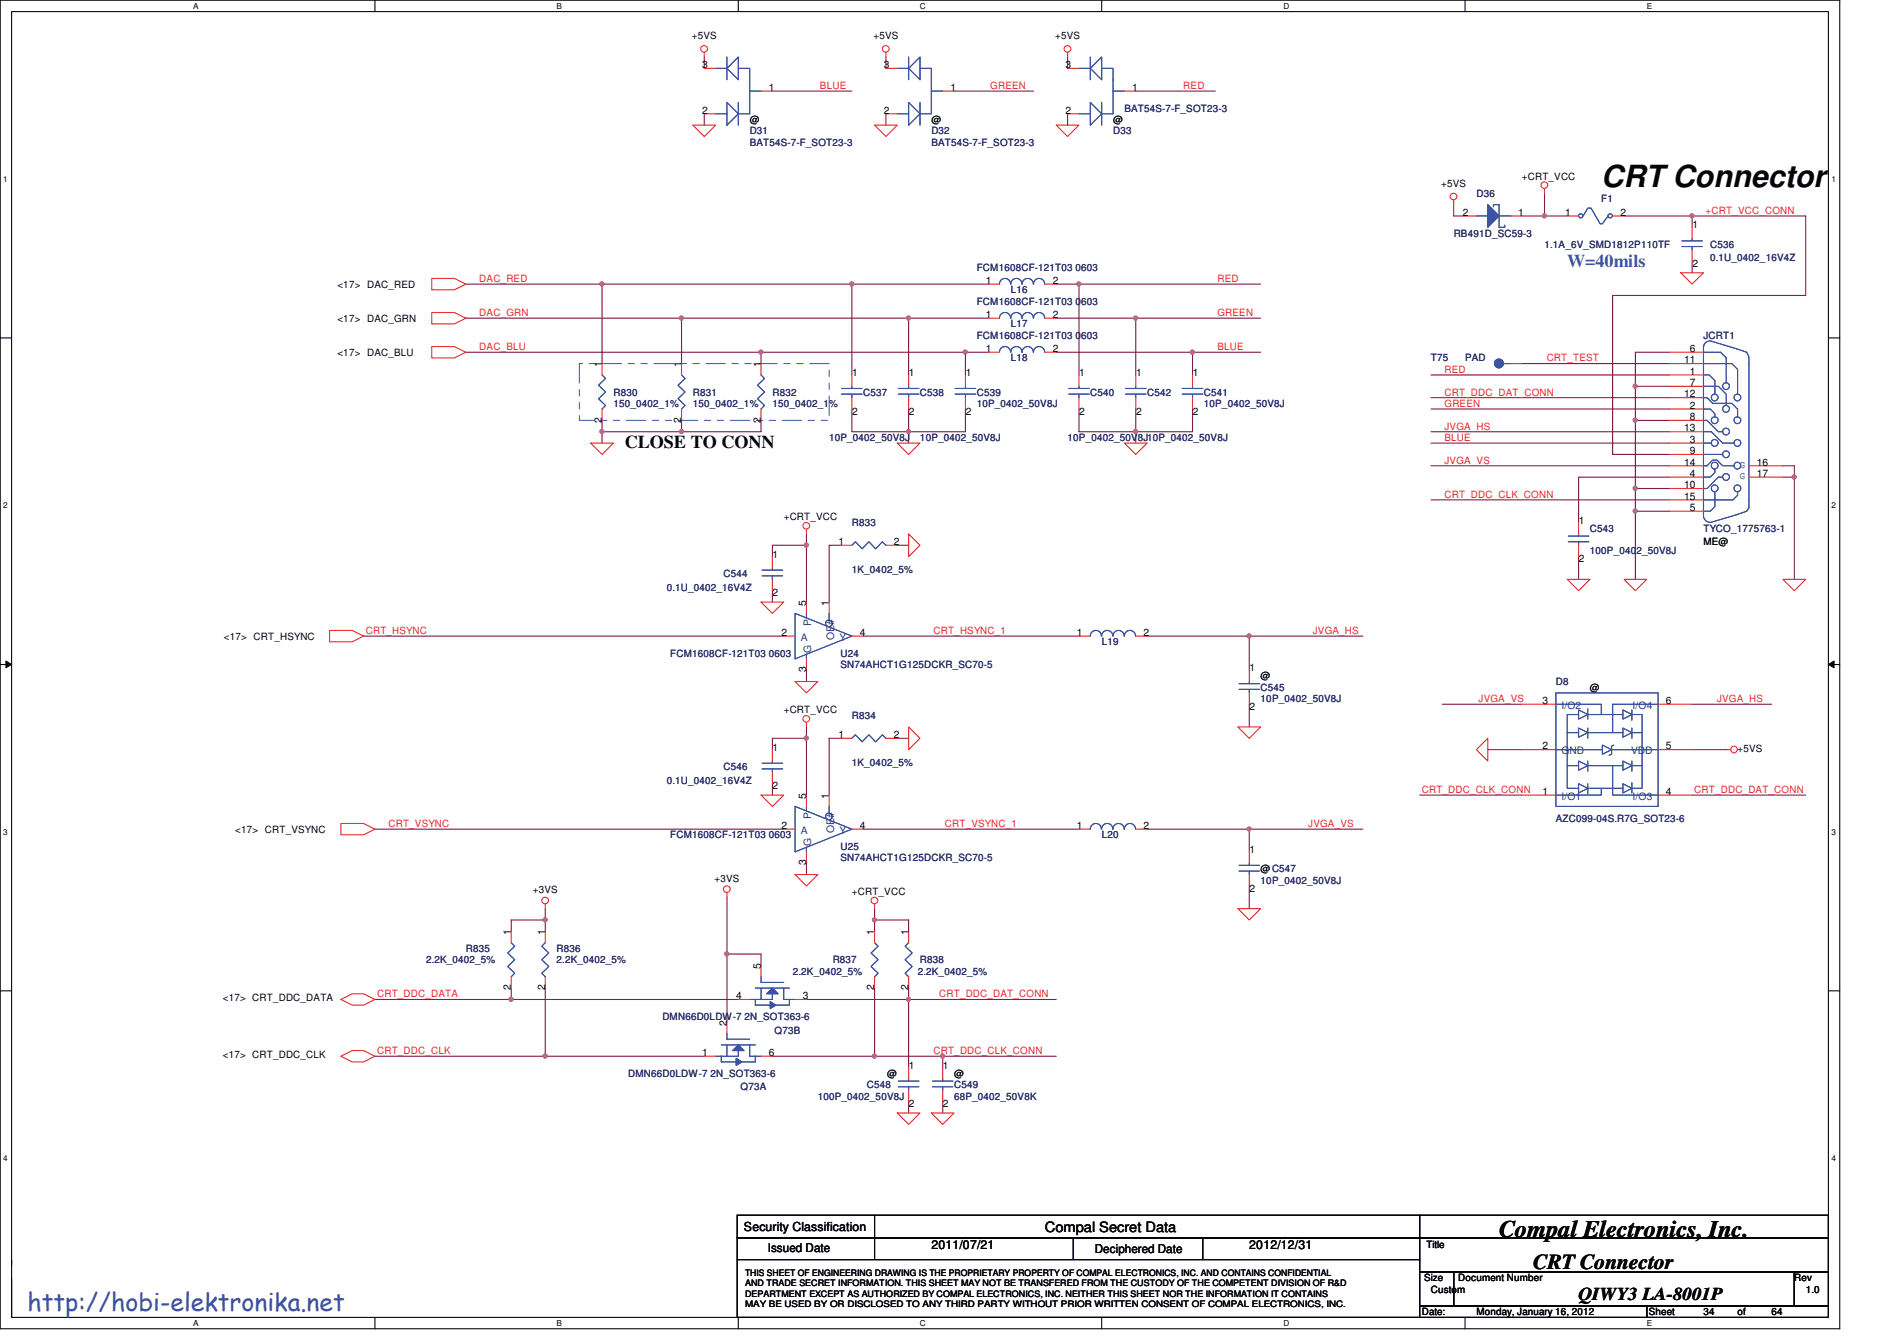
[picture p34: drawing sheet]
<svg xmlns="http://www.w3.org/2000/svg" width="297mm" height="210mm" viewBox="0 0 297 210" stroke-linecap="round" stroke-linejoin="round" font-family="sans-serif">
<defs><g id="words">
<text font-size="4.8" fill="#040505" x="250.7" y="29.3">CRT Connector</text>
<text font-size="3.9" fill="#3953a4" x="4.3" y="205.2">http://hobi-elektronika.net</text>
<text font-size="3.7" fill="#040505" x="234.7" y="193.6">Compal Electronics, Inc.</text>
<text font-size="3.3" fill="#040505" x="240.1" y="198.7">CRT Connector</text>
<text font-size="2.8" fill="#3a53a4" x="245.4" y="41.7">W=40mils</text>
<g font-size="2.8" fill="#040505">
<text x="97.8" y="70.2">CLOSE TO CONN</text>
<text x="247.2" y="203.5">QIWY3 LA-8001P</text>
</g>
<text font-size="2.2" fill="#040505" x="163.6" y="192.9">Compal Secret Data</text>
<g font-size="1.9" fill="#040505">
<text x="116.5" y="192.8">Security Classification</text>
<text x="120.2" y="196.1">Issued Date</text>
<text x="145.8" y="195.6">2011/07/21</text>
<text x="171.4" y="196.3">Deciphered Date</text>
<text x="195.6" y="195.6">2012/12/31</text>
</g>
<g font-size="1.6" fill="#040505">
<text x="108.3" y="6.1">+5VS</text>
<text x="109.9" y="10.7">3</text>
<text x="136.8" y="6.1">+5VS</text>
<text x="138.4" y="10.7">3</text>
<text x="165.2" y="6.1">+5VS</text>
<text x="166.8" y="10.7">3</text>
<text x="109.9" y="17.8">2</text>
<text x="120.4" y="14.2">1</text>
<text x="138.4" y="17.8">2</text>
<text x="148.8" y="14.2">1</text>
<text x="166.8" y="17.8">2</text>
<text x="177.3" y="14.2">1</text>
<text x="117.4" y="19.3">@</text>
<text x="145.8" y="19.3">@</text>
<text x="174.3" y="19.3">@</text>
<text x="225.7" y="29.2">+5VS</text>
<text x="238.3" y="28.1">+CRT_VCC</text>
<text x="229.1" y="33.8">2</text>
<text x="237.7" y="33.8">1</text>
<text x="245.1" y="33.8">1</text>
<text x="253.7" y="33.8">2</text>
<text x="265" y="35.8">1</text>
<text x="265" y="41.8">2</text>
<text x="52.8" y="45">&lt;17&gt; DAC_RED</text>
<text x="154.4" y="44.4">1</text>
<text x="164.8" y="44.4">2</text>
<text x="52.8" y="50.4">&lt;17&gt; DAC_GRN</text>
<text x="154.4" y="49.8">1</text>
<text x="164.8" y="49.8">2</text>
<text x="52.8" y="55.7">&lt;17&gt; DAC_BLU</text>
<text x="94.2" y="57.5" transform="rotate(-90 94.2 57.5)">1</text>
<text x="106.7" y="57.5" transform="rotate(-90 106.7 57.5)">1</text>
<text x="119.1" y="57.5" transform="rotate(-90 119.1 57.5)">1</text>
<text x="133.4" y="58.9">1</text>
<text x="142.3" y="58.9">1</text>
<text x="151.2" y="58.9">1</text>
<text x="154.4" y="55.1">1</text>
<text x="164.8" y="55.1">2</text>
<text x="169" y="58.9">1</text>
<text x="177.9" y="58.9">1</text>
<text x="186.8" y="58.9">1</text>
<text x="263.7" y="56.9">11</text>
<text x="264.6" y="55.1">6</text>
<text x="264.6" y="58.7">1</text>
<text x="133.4" y="64.9">2</text>
<text x="142.3" y="64.9">2</text>
<text x="151.2" y="64.9">2</text>
<text x="169" y="64.9">2</text>
<text x="177.9" y="64.9">2</text>
<text x="186.8" y="64.9">2</text>
<text x="263.7" y="62.2">12</text>
<text x="264.6" y="60.4">7</text>
<text x="264.6" y="64">2</text>
<text x="264.6" y="65.8">8</text>
<text x="94.2" y="66.2" transform="rotate(-90 94.2 66.2)">2</text>
<text x="106.7" y="66.2" transform="rotate(-90 106.7 66.2)">2</text>
<text x="119.1" y="66.2" transform="rotate(-90 119.1 66.2)">2</text>
<text x="263.7" y="67.6">13</text>
<text x="264.6" y="69.3">3</text>
<text x="264.6" y="71.1">9</text>
<text x="263.7" y="72.9">14</text>
<text x="263.7" y="76.5">10</text>
<text x="264.6" y="74.7">4</text>
<text x="275.1" y="72.9">16</text>
<text x="275.1" y="74.7">17</text>
<text x="122.7" y="81.5">+CRT_VCC</text>
<text x="247.2" y="82">1</text>
<text x="263.7" y="78.2">15</text>
<text x="264.6" y="80">5</text>
<text x="121" y="87.3">1</text>
<text x="131.3" y="85.3">1</text>
<text x="140" y="85.3">2</text>
<text x="247.2" y="88">2</text>
<text x="266.7" y="85.4">ME@</text>
<text x="121" y="93.4">2</text>
<text x="126.2" y="94.8" transform="rotate(-90 126.2 94.8)">5</text>
<text x="129.8" y="94.8" transform="rotate(-90 129.8 94.8)">1</text>
<text x="35" y="100.2">&lt;17&gt; CRT_HSYNC</text>
<text x="122.4" y="99.6">2</text>
<text x="134.6" y="99.6">4</text>
<text x="168.6" y="99.6">1</text>
<text x="179.1" y="99.6">2</text>
<text x="126.2" y="105.3" transform="rotate(-90 126.2 105.3)">3</text>
<text x="195.7" y="105.1">1</text>
<text x="197.4" y="106.4">@</text>
<text x="122.7" y="111.7">+CRT_VCC</text>
<text x="195.7" y="111.2">2</text>
<text x="241.5" y="110.2">3</text>
<text x="249" y="108.2">@</text>
<text x="260.9" y="110.2">6</text>
<text x="121" y="117.6">1</text>
<text x="131.3" y="115.6">1</text>
<text x="140" y="115.6">2</text>
<text x="241.5" y="117.3">2</text>
<text x="260.9" y="117.3">5</text>
<text x="272.1" y="117.8">+5VS</text>
<text x="121" y="123.6">2</text>
<text x="126.2" y="125" transform="rotate(-90 126.2 125)">5</text>
<text x="129.8" y="125" transform="rotate(-90 129.8 125)">1</text>
<text x="241.5" y="124.5">1</text>
<text x="260.9" y="124.5">4</text>
<text x="36.8" y="130.4">&lt;17&gt; CRT_VSYNC</text>
<text x="122.4" y="129.8">2</text>
<text x="134.6" y="129.8">4</text>
<text x="168.6" y="129.8">1</text>
<text x="179.1" y="129.8">2</text>
<text x="126.2" y="135.5" transform="rotate(-90 126.2 135.5)">3</text>
<text x="195.7" y="133.6">1</text>
<text x="197.4" y="136.6">@C547</text>
<text x="83.4" y="139.8">+3VS</text>
<text x="111.9" y="138">+3VS</text>
<text x="133.4" y="140.2">+CRT_VCC</text>
<text x="195.7" y="139.6">2</text>
<text x="80" y="146.4" transform="rotate(-90 80 146.4)">1</text>
<text x="85.3" y="146.4" transform="rotate(-90 85.3 146.4)">1</text>
<text x="136.9" y="146.4" transform="rotate(-90 136.9 146.4)">1</text>
<text x="142.2" y="146.4" transform="rotate(-90 142.2 146.4)">1</text>
<text x="80" y="155.1" transform="rotate(-90 80 155.1)">2</text>
<text x="85.3" y="155.1" transform="rotate(-90 85.3 155.1)">2</text>
<text x="119.1" y="151.7" transform="rotate(-90 119.1 151.7)">5</text>
<text x="136.9" y="155.1" transform="rotate(-90 136.9 155.1)">2</text>
<text x="142.2" y="155.1" transform="rotate(-90 142.2 155.1)">2</text>
<text x="34.9" y="156.7">&lt;17&gt; CRT_DDC_DATA</text>
<text x="113.8" y="160.6" transform="rotate(-90 113.8 160.6)">2</text>
<text x="115.3" y="156.5">4</text>
<text x="125.7" y="156.5">3</text>
<text x="34.9" y="165.6">&lt;17&gt; CRT_DDC_CLK</text>
<text x="109.9" y="165.4">1</text>
<text x="120.4" y="165.4">6</text>
<text x="142.3" y="167.3">1</text>
<text x="147.7" y="167.3">1</text>
<text x="138.9" y="168.6">@</text>
<text x="142.3" y="173.4">2</text>
<text x="147.7" y="173.4">2</text>
<text x="149.4" y="168.6">@</text>
<text x="223.3" y="195.4">Title</text>
<text x="223" y="200.6">Size</text>
<text x="224.1" y="202.4">Custom</text>
<text x="228.3" y="200.6">Document Number</text>
<text x="281" y="200.6">Rev</text>
<text x="282.7" y="202.4">1.0</text>
<text x="222.6" y="205.9">Date:</text>
<text x="231.2" y="205.9">Monday, January 16, 2012</text>
<text x="258.2" y="205.9">Sheet</text>
<text x="266.7" y="205.9">34</text>
<text x="272.1" y="205.9">of</text>
<text x="277.4" y="205.9">64</text>
</g>
<g font-size="1.6" fill="#ec2426">
<text x="128.4" y="13.9">BLUE</text>
<text x="155.1" y="13.9">GREEN</text>
<text x="185.3" y="13.9">RED</text>
<text x="267.1" y="33.5">+CRT_VCC_CONN</text>
<text x="75.1" y="44.2">DAC_RED</text>
<text x="190.6" y="44.2">RED</text>
<text x="75.1" y="49.5">DAC_GRN</text>
<text x="190.6" y="49.5">GREEN</text>
<text x="75.1" y="54.8">DAC_BLU</text>
<text x="190.6" y="54.8">BLUE</text>
<text x="226.2" y="58.4">RED</text>
<text x="242.2" y="56.6">CRT_TEST</text>
<text x="226.2" y="61.9">CRT_DDC_DAT_CONN</text>
<text x="226.2" y="63.7">GREEN</text>
<text x="226.2" y="67.3">JVGA_HS</text>
<text x="226.2" y="69">BLUE</text>
<text x="226.2" y="77.9">CRT_DDC_CLK_CONN</text>
<text x="226.2" y="72.6">JVGA_VS</text>
<text x="57.3" y="99.3">CRT_HSYNC</text>
<text x="146.2" y="99.3">CRT_HSYNC_1</text>
<text x="205.6" y="99.3">JVGA_HS</text>
<text x="231.5" y="109.9">JVGA_VS</text>
<text x="268.9" y="109.9">JVGA_HS</text>
<text x="222.6" y="124.2">CRT_DDC_CLK_CONN</text>
<text x="265.3" y="124.2">CRT_DDC_DAT_CONN</text>
<text x="60.8" y="129.5">CRT_VSYNC</text>
<text x="148" y="129.5">CRT_VSYNC_1</text>
<text x="204.8" y="129.5">JVGA_VS</text>
<text x="59.1" y="156.2">CRT_DDC_DATA</text>
<text x="147.1" y="156.2">CRT_DDC_DAT_CONN</text>
<text x="59.1" y="165.1">CRT_DDC_CLK</text>
<text x="146.2" y="165.1">CRT_DDC_CLK_CONN</text>
</g>
<g font-size="1.6" fill="#2d2d72">
<text x="176.1" y="17.5">BAT54S-7-F_SOT23-3</text>
<text x="117.4" y="21">D31</text>
<text x="117.4" y="22.8">BAT54S-7-F_SOT23-3</text>
<text x="145.8" y="21">D32</text>
<text x="145.8" y="22.8">BAT54S-7-F_SOT23-3</text>
<text x="174.3" y="21">D33</text>
<text x="231.2" y="30.8">D36</text>
<text x="250.7" y="31.7">F1</text>
<text x="227.6" y="37">RB491D_SC59-3</text>
<text x="241.8" y="38.8">1.1A_6V_SMD1812P110TF</text>
<text x="267.8" y="38.8">C536</text>
<text x="267.8" y="40.9">0.1U_0402_16V4Z</text>
<text x="152.9" y="42.4">FCM1608CF-121T03 0603</text>
<text x="152.9" y="47.7">FCM1608CF-121T03 0603</text>
<text x="158.3" y="45.9">L16</text>
<text x="152.9" y="53">FCM1608CF-121T03 0603</text>
<text x="158.3" y="51.3">L17</text>
<text x="266.7" y="53">JCRT1</text>
<text x="158.3" y="56.6">L18</text>
<text x="224.1" y="56.6">T75</text>
<text x="229.4" y="56.6">PAD</text>
<text x="96.1" y="61.9">R830</text>
<text x="96.1" y="63.7">150_0402_1%</text>
<text x="108.5" y="61.9">R831</text>
<text x="108.5" y="63.7">150_0402_1%</text>
<text x="120.9" y="61.9">R832</text>
<text x="120.9" y="63.7">150_0402_1%</text>
<text x="135.2" y="61.9">C537</text>
<text x="144.1" y="61.9">C538</text>
<text x="152.9" y="61.9">C539</text>
<text x="152.9" y="63.7">10P_0402_50V8J</text>
<text x="170.7" y="61.9">C540</text>
<text x="179.6" y="61.9">C542</text>
<text x="188.5" y="61.9">C541</text>
<text x="188.5" y="63.7">10P_0402_50V8J</text>
<text x="129.8" y="69">10P_0402_50V8J</text>
<text x="144.1" y="69">10P_0402_50V8J</text>
<text x="167.2" y="69">10P_0402_50V8J10P_0402_50V8J</text>
<text x="133.4" y="82.4">R833</text>
<text x="249" y="83.3">C543</text>
<text x="266.7" y="83.3">TYCO_1775763-1</text>
<text x="133.4" y="89.7">1K_0402_5%</text>
<text x="249" y="86.8">100P_0402_50V8J</text>
<text x="104.4" y="92.5">0.1U_0402_16V4Z</text>
<text x="113.3" y="90.4">C544</text>
<text x="172.5" y="101">L19</text>
<text x="104.9" y="102.8">FCM1608CF-121T03 0603</text>
<text x="131.6" y="102.8">U24</text>
<text x="131.6" y="104.6">SN74AHCT1G125DCKR_SC70-5</text>
<text x="243.6" y="107.3">D8</text>
<text x="133.4" y="112.6">R834</text>
<text x="197.4" y="108.2">C545</text>
<text x="197.4" y="109.9">10P_0402_50V8J</text>
<text x="133.4" y="119.9">1K_0402_5%</text>
<text x="104.4" y="122.7">0.1U_0402_16V4Z</text>
<text x="113.3" y="120.6">C546</text>
<text x="104.9" y="131.3">FCM1608CF-121T03 0603</text>
<text x="172.5" y="131.3">L20</text>
<text x="243.6" y="128.8">AZC099-04S.R7G_SOT23-6</text>
<text x="131.6" y="133.1">U25</text>
<text x="131.6" y="134.8">SN74AHCT1G125DCKR_SC70-5</text>
<text x="197.4" y="138.4">10P_0402_50V8J</text>
<text x="72.9" y="149.1">R835</text>
<text x="87.2" y="149.1">R836</text>
<text x="66.7" y="150.8">2.2K_0402_5%</text>
<text x="87.2" y="150.8">2.2K_0402_5%</text>
<text x="124.2" y="152.6">2.2K_0402_5%</text>
<text x="130.4" y="150.8">R837</text>
<text x="143.7" y="152.6">2.2K_0402_5%</text>
<text x="144.1" y="150.8">R838</text>
<text x="103.7" y="159.7">DMN66D0LDW-7 2N_SOT363-6</text>
<text x="121.3" y="161.8">Q73B</text>
<text x="98.4" y="168.6">DMN66D0LDW-7 2N_SOT363-6</text>
<text x="115.9" y="170.7">Q73A</text>
<text x="128.1" y="172.2">100P_0402_50V8J</text>
<text x="135.7" y="170.4">C548</text>
<text x="149.4" y="170.4">C549</text>
<text x="149.4" y="172.2">68P_0402_50V8K</text>
</g>
<g font-size="1.6" fill="#3a53a4">
<text x="272.4" y="73.3">G</text>
<text x="272.4" y="75.1">G</text>
</g>
<g font-size="1.6" fill="#1d437e">
<text x="125.4" y="100.3">A</text>
<text x="127" y="98" transform="rotate(-90 127 98)">P</text>
<text x="130.6" y="100.2" transform="rotate(-90 130.6 100.2)">OE#</text>
<text x="131.4" y="100.3">Y</text>
<text x="127" y="102.3" transform="rotate(-90 127 102.3)">G</text>
<text x="244.5" y="111">I/O2</text>
<text x="255.6" y="111">I/O4</text>
<text x="244.5" y="118.1">GND</text>
<text x="255.4" y="118.1">VDD</text>
<text x="244.5" y="125.2">I/O1</text>
<text x="255.6" y="125.2">I/O3</text>
<text x="125.4" y="130.6">A</text>
<text x="127" y="128.3" transform="rotate(-90 127 128.3)">P</text>
<text x="130.6" y="130.4" transform="rotate(-90 130.6 130.4)">OE#</text>
<text x="131.4" y="130.6">Y</text>
<text x="127" y="132.5" transform="rotate(-90 127 132.5)">G</text>
</g>
<g font-size="1.4" fill="#040505">
<text x="116.7" y="199.8">THIS SHEET OF ENGINEERING DRAWING IS THE PROPRIETARY PROPERTY OF COMPAL ELECTRONICS, INC. AND CONTAINS CONFIDENTIAL</text>
<text x="116.7" y="201.4">AND TRADE SECRET INFORMATION. THIS SHEET MAY NOT BE TRANSFERED FROM THE CUSTODY OF THE COMPETENT DIVISION OF R&amp;D</text>
<text x="116.7" y="203.1">DEPARTMENT EXCEPT AS AUTHORIZED BY COMPAL ELECTRONICS, INC. NEITHER THIS SHEET NOR THE INFORMATION IT CONTAINS</text>
<text x="116.7" y="204.7">MAY BE USED BY OR DISCLOSED TO ANY THIRD PARTY WITHOUT PRIOR WRITTEN CONSENT OF COMPAL ELECTRONICS, INC.</text>
</g>
<g font-size="1.3" fill="#040505">
<text x="30.3" y="1.4">A</text>
<text x="87.2" y="1.4">B</text>
<text x="144.1" y="1.4">C</text>
<text x="201" y="1.4">D</text>
<text x="257.8" y="1.4">E</text>
<text x=".5" y="28.5">1</text>
<text x="286.8" y="28.5">1</text>
<text x=".5" y="79.6">2</text>
<text x="286.8" y="79.6">2</text>
<text x=".5" y="130.7">3</text>
<text x="286.8" y="130.7">3</text>
<text x=".5" y="181.8">4</text>
<text x="286.8" y="181.8">4</text>
<text x="30.3" y="207.6">A</text>
<text x="87.2" y="207.6">B</text>
<text x="144.1" y="207.6">C</text>
<text x="201" y="207.6">D</text>
<text x="257.8" y="207.6">E</text>
</g>
</g></defs>
<path d="M0 0h288.1v208.1h-288.1zM1.8 1.8h284.5v204.5h-284.5z" fill="none" stroke="#040505" stroke-width=".17"/>
<g fill="#fff">
<path d="M30.3 .2h.8v1.4h-.8z"/>
<path d="M30.3 206.5h.8v1.4h-.8z"/>
</g>
<path d="M58.7 0v1.8M58.7 206.3v1.8" fill="none" stroke="#040505" stroke-width=".17"/>
<g fill="#fff">
<path d="M87.2 .2h.8v1.4h-.8z"/>
<path d="M87.2 206.5h.8v1.4h-.8z"/>
</g>
<path d="M115.6 0v1.8M115.6 206.3v1.8" fill="none" stroke="#040505" stroke-width=".17"/>
<g fill="#fff">
<path d="M144.1 .2h.8v1.4h-.8z"/>
<path d="M144.1 206.5h.8v1.4h-.8z"/>
</g>
<path d="M172.5 0v1.8M172.5 206.3v1.8" fill="none" stroke="#040505" stroke-width=".17"/>
<g fill="#fff">
<path d="M201 .2h.8v1.4h-.8z"/>
<path d="M201 206.5h.8v1.4h-.8z"/>
</g>
<path d="M229.4 0v1.8M229.4 206.3v1.8" fill="none" stroke="#040505" stroke-width=".17"/>
<g fill="#fff">
<path d="M257.8 .2h.9v1.4h-.9z"/>
<path d="M257.8 206.5h.9v1.4h-.9z"/>
<path d="M.5 27.3h.7v1.4h-.7z"/>
<path d="M286.8 27.3h.6v1.4h-.6z"/>
<path d="M.5 78.4h.7v1.4h-.7z"/>
<path d="M286.8 78.4h.6v1.4h-.6z"/>
</g>
<path d="M0 52.9h1.8M286.3 52.9h1.8" fill="none" stroke="#040505" stroke-width=".17"/>
<g fill="#fff">
<path d="M.5 129.6h.7v1.4h-.7z"/>
<path d="M286.8 129.6h.6v1.4h-.6z"/>
</g>
<path d="M0 104.1h1.8M286.3 104.1h1.8" fill="none" stroke="#040505" stroke-width=".17"/>
<path d="M.9 103.5l.9 .6-.9 .5z" fill="#040505"/>
<path d="M.9 103.5l.9 .6-.9 .5z" fill="none" stroke="#040505" stroke-width=".16"/>
<path d="M286.3 104.1l.9-.6v1.1z" fill="#040505"/>
<path d="M286.3 104.1l.9-.6v1.1z" fill="none" stroke="#040505" stroke-width=".16"/>
<g fill="#fff">
<path d="M.5 180.7h.7v1.4h-.7z"/>
<path d="M286.8 180.7h.6v1.4h-.6z"/>
</g>
<path d="M0 155.1h1.8M286.3 155.1h1.8" fill="none" stroke="#040505" stroke-width=".17"/>
<g fill="none" stroke="#7f1542" stroke-width=".17">
<path d="M110.3 8.9v1.8M110.3 17.8v1.8M120.9 14.3h12.5M138.7 8.9v1.8M138.7 17.8v1.8M149.4 14.3h12.4M167.2 8.9v1.8M167.2 17.8v1.8M177.8 14.3h12.5M186.7 55.2v3.5M282.7 46.3h-30.2v24.9M94.3 65.8v1.8"/>
<path d="M106.7 65.8v1.8M119.2 65.8v1.8M224.1 62.3h37.3M113.8 149.4v10.7M126.3 156.5h16M136.9 142.3v1.8M120.9 165.4h16"/>
</g>
<circle cx="113.8" cy="149.4" r=".32" fill="#b8529f"/>
<circle cx="113.8" cy="149.4" r=".32" fill="none" stroke="#b8529f" stroke-width=".17"/>
<path d="M80 154.7v1.8M142.3 154.7v1.8h23.1" fill="none" stroke="#7f1542" stroke-width=".17"/>
<circle cx="80" cy="156.5" r=".32" fill="#b8529f"/>
<circle cx="80" cy="156.5" r=".32" fill="none" stroke="#b8529f" stroke-width=".17"/>
<path d="M133.4 44.5h21.3" fill="none" stroke="#7f1542" stroke-width=".17"/>
<circle cx="133.4" cy="44.5" r=".32" fill="#b8529f"/>
<circle cx="133.4" cy="44.5" r=".32" fill="none" stroke="#b8529f" stroke-width=".17"/>
<path d="M151.2 55.2h3.5" fill="none" stroke="#7f1542" stroke-width=".17"/>
<circle cx="151.1" cy="55.1" r=".32" fill="#b8529f"/>
<circle cx="151.1" cy="55.1" r=".32" fill="none" stroke="#b8529f" stroke-width=".17"/>
<path d="M133.4 44.5v14.2M154.7 49.8h-12.4v8.9" fill="none" stroke="#7f1542" stroke-width=".17"/>
<circle cx="142.3" cy="49.8" r=".32" fill="#b8529f"/>
<circle cx="142.3" cy="49.8" r=".32" fill="none" stroke="#b8529f" stroke-width=".17"/>
<g fill="none" stroke="#7f1542" stroke-width=".17">
<path d="M241.8 30.3v3.5M254.3 33.8h28.4M265 33.8v1.8M151.2 55.2v3.5M165.4 49.8h12.4M165.4 55.2h21.3M168.9 44.5h28.5M142.3 67.6v1.8M151.2 64v3.6M224.1 78.3h37.3M80 156.5h35.6M113.8 149.4h5.4"/>
<path d="M58.7 165.4h26.7"/>
</g>
<circle cx="264.9" cy="33.8" r=".32" fill="#b8529f"/>
<circle cx="264.9" cy="33.8" r=".32" fill="none" stroke="#b8529f" stroke-width=".17"/>
<path d="M177.8 49.8v8.9" fill="none" stroke="#7f1542" stroke-width=".17"/>
<circle cx="177.8" cy="49.8" r=".32" fill="#b8529f"/>
<circle cx="177.8" cy="49.8" r=".32" fill="none" stroke="#b8529f" stroke-width=".17"/>
<path d="M106.7 49.8v7.1M265 40.9v1.8" fill="none" stroke="#7f1542" stroke-width=".17"/>
<circle cx="106.7" cy="49.8" r=".32" fill="#b8529f"/>
<circle cx="106.7" cy="49.8" r=".32" fill="none" stroke="#b8529f" stroke-width=".17"/>
<path d="M119.2 55.2v1.7M177.8 49.8h19.6M85.4 154.7v10.7" fill="none" stroke="#7f1542" stroke-width=".17"/>
<circle cx="85.4" cy="165.4" r=".32" fill="#b8529f"/>
<circle cx="85.4" cy="165.4" r=".32" fill="none" stroke="#b8529f" stroke-width=".17"/>
<path d="M85.4 144.1v1.7" fill="none" stroke="#7f1542" stroke-width=".17"/>
<circle cx="85.4" cy="144" r=".32" fill="#b8529f"/>
<circle cx="85.4" cy="144" r=".32" fill="none" stroke="#b8529f" stroke-width=".17"/>
<path d="M94.3 44.5v12.4" fill="none" stroke="#7f1542" stroke-width=".17"/>
<circle cx="94.2" cy="44.5" r=".32" fill="#b8529f"/>
<circle cx="94.2" cy="44.5" r=".32" fill="none" stroke="#b8529f" stroke-width=".17"/>
<path d="M119.2 55.2h32M195.6 110.3v3.5M195.6 138.7v3.6" fill="none" stroke="#7f1542" stroke-width=".17"/>
<circle cx="119.1" cy="55.1" r=".32" fill="#b8529f"/>
<circle cx="119.1" cy="55.1" r=".32" fill="none" stroke="#b8529f" stroke-width=".17"/>
<path d="M94.3 44.5h39.1M106.7 49.8h35.6M186.7 55.2h10.7M119.2 149.4v1.8" fill="none" stroke="#7f1542" stroke-width=".17"/>
<circle cx="186.7" cy="55.1" r=".32" fill="#b8529f"/>
<circle cx="186.7" cy="55.1" r=".32" fill="none" stroke="#b8529f" stroke-width=".17"/>
<path d="M168.9 44.5v14.2M168.9 64v3.6M177.8 64v3.6M85.4 142.3v1.8h-5.4" fill="none" stroke="#7f1542" stroke-width=".17"/>
<circle cx="168.9" cy="44.5" r=".32" fill="#b8529f"/>
<circle cx="168.9" cy="44.5" r=".32" fill="none" stroke="#b8529f" stroke-width=".17"/>
<path d="M282.7 33.8v12.5M142.3 156.5v10.7M85.4 165.4h24.9M142.3 172.5v1.8M147.6 172.5v1.8" fill="none" stroke="#7f1542" stroke-width=".17"/>
<circle cx="142.3" cy="156.5" r=".32" fill="#b8529f"/>
<circle cx="142.3" cy="156.5" r=".32" fill="none" stroke="#b8529f" stroke-width=".17"/>
<path d="M136.9 154.7v10.7" fill="none" stroke="#7f1542" stroke-width=".17"/>
<circle cx="136.9" cy="165.4" r=".32" fill="#b8529f"/>
<circle cx="136.9" cy="165.4" r=".32" fill="none" stroke="#b8529f" stroke-width=".17"/>
<path d="M136.9 165.4h10.7v1.8" fill="none" stroke="#7f1542" stroke-width=".17"/>
<circle cx="147.6" cy="165.4" r=".32" fill="#b8529f"/>
<circle cx="147.6" cy="165.4" r=".32" fill="none" stroke="#b8529f" stroke-width=".17"/>
<g fill="none" stroke="#7f1542" stroke-width=".17">
<path d="M227.6 32v1.8h1.8M165.4 44.5h3.5M224.1 58.7h37.3M256.1 55.2v5.3M224.1 64h37.3M224.1 67.6h37.3M224.1 72.9h37.3M224.1 69.4h37.3M252.5 71.2h8.9M256.1 76.5v3.5M261.4 74.7h-14.2v7.1M279.2 74.7h1.8"/>
<path d="M247.2 87.2v3.5M80 144.1v1.7M147.6 165.4h17.8"/>
</g>
<circle cx="256" cy="76.5" r=".32" fill="#b8529f"/>
<circle cx="256" cy="76.5" r=".32" fill="none" stroke="#b8529f" stroke-width=".17"/>
<path d="M238.3 33.8h3.5M256.1 80v10.7M195.6 129.8v3.6M58.7 156.5h21.3" fill="none" stroke="#7f1542" stroke-width=".17"/>
<circle cx="256" cy="80" r=".32" fill="#b8529f"/>
<circle cx="256" cy="80" r=".32" fill="none" stroke="#b8529f" stroke-width=".17"/>
<path d="M281 72.9v1.8M256.1 80h5.3" fill="none" stroke="#7f1542" stroke-width=".17"/>
<circle cx="280.9" cy="74.7" r=".32" fill="#b8529f"/>
<circle cx="280.9" cy="74.7" r=".32" fill="none" stroke="#b8529f" stroke-width=".17"/>
<path d="M94.3 67.6h12.4" fill="none" stroke="#7f1542" stroke-width=".17"/>
<circle cx="94.2" cy="67.6" r=".32" fill="#b8529f"/>
<circle cx="94.2" cy="67.6" r=".32" fill="none" stroke="#b8529f" stroke-width=".17"/>
<path d="M177.8 67.6h8.9" fill="none" stroke="#7f1542" stroke-width=".17"/>
<circle cx="177.8" cy="67.6" r=".32" fill="#b8529f"/>
<circle cx="177.8" cy="67.6" r=".32" fill="none" stroke="#b8529f" stroke-width=".17"/>
<path d="M256.1 55.2h5.3M133.4 67.6h8.9M186.7 64v3.6M256.1 60.5v5.3M279.2 72.9h1.8" fill="none" stroke="#7f1542" stroke-width=".17"/>
<circle cx="256" cy="60.5" r=".32" fill="#b8529f"/>
<circle cx="256" cy="60.5" r=".32" fill="none" stroke="#b8529f" stroke-width=".17"/>
<path d="M241.8 33.8h3.6M281 74.7v16" fill="none" stroke="#7f1542" stroke-width=".17"/>
<circle cx="241.8" cy="33.8" r=".32" fill="#b8529f"/>
<circle cx="241.8" cy="33.8" r=".32" fill="none" stroke="#b8529f" stroke-width=".17"/>
<path d="M136.9 144.1h5.4" fill="none" stroke="#7f1542" stroke-width=".17"/>
<circle cx="136.9" cy="144" r=".32" fill="#b8529f"/>
<circle cx="136.9" cy="144" r=".32" fill="none" stroke="#b8529f" stroke-width=".17"/>
<path d="M195.6 129.8h17.8" fill="none" stroke="#7f1542" stroke-width=".17"/>
<circle cx="195.6" cy="129.8" r=".32" fill="#b8529f"/>
<circle cx="195.6" cy="129.8" r=".32" fill="none" stroke="#b8529f" stroke-width=".17"/>
<path d="M106.7 67.6h12.5" fill="none" stroke="#7f1542" stroke-width=".17"/>
<circle cx="106.7" cy="67.6" r=".32" fill="#b8529f"/>
<circle cx="106.7" cy="67.6" r=".32" fill="none" stroke="#b8529f" stroke-width=".17"/>
<path d="M94.3 67.6v1.8M256.1 76.5h5.3M195.6 99.6h17.8" fill="none" stroke="#7f1542" stroke-width=".17"/>
<circle cx="195.6" cy="99.6" r=".32" fill="#b8529f"/>
<circle cx="195.6" cy="99.6" r=".32" fill="none" stroke="#b8529f" stroke-width=".17"/>
<path d="M142.3 64v3.6M261.4 65.8h-5.3v10.7M136.9 144.1v1.7M142.3 144.1v1.7" fill="none" stroke="#7f1542" stroke-width=".17"/>
<circle cx="256" cy="65.8" r=".32" fill="#b8529f"/>
<circle cx="256" cy="65.8" r=".32" fill="none" stroke="#b8529f" stroke-width=".17"/>
<path d="M133.4 64v3.6M142.3 67.6h8.9M256.1 60.5h5.3M195.6 99.6v5.3" fill="none" stroke="#7f1542" stroke-width=".17"/>
<circle cx="142.3" cy="67.6" r=".32" fill="#b8529f"/>
<circle cx="142.3" cy="67.6" r=".32" fill="none" stroke="#b8529f" stroke-width=".17"/>
<path d="M168.9 67.6h8.9v1.8M126.3 85.4v8.9M129.8 85.4h1.8M140.5 85.4h1.8M179.6 99.6h16M120.9 115.6v1.8M129.8 115.6h1.8M135.2 129.8h33.7M179.6 129.8h16" fill="none" stroke="#7f1542" stroke-width=".17"/>
<circle cx="126.3" cy="85.4" r=".32" fill="#b8529f"/>
<circle cx="126.3" cy="85.4" r=".32" fill="none" stroke="#b8529f" stroke-width=".17"/>
<path d="M120.9 92.5v1.8M126.3 85.4h-5.4v1.8M135.2 99.6h33.7M120.9 115.6h5.4v8.9M140.5 115.6h1.8M120.9 122.7v1.8" fill="none" stroke="#7f1542" stroke-width=".17"/>
<circle cx="126.3" cy="115.6" r=".32" fill="#b8529f"/>
<circle cx="126.3" cy="115.6" r=".32" fill="none" stroke="#b8529f" stroke-width=".17"/>
<g fill="none" stroke="#7f1542" stroke-width=".17">
<path d="M72.9 49.8h33.8M72.9 44.5h21.4M72.9 55.2h46.3M238.3 56.9h23.1M56.9 99.6h65.8M126.3 83.6v1.8M129.8 85.4v8.9M126.3 104.9v1.8M126.3 113.8v1.8M129.8 115.6v8.9M225.8 110.3h12.5M233 117.4h5.3"/>
<path d="M265 110.3h12.4M265 117.4h5.3M58.7 129.8h64M126.3 135.2v1.7M222.3 124.5h16M265 124.5h17.7M113.8 140.5v8.9"/>
</g>
<g fill="none" stroke="#ec2426" stroke-width=".17">
<path d="M108.5 19.6h3.6l-1.8 1.8zM110.3 17.8h1.8M110.3 10.7h1.8M110.3 8.2v.7M119.2 14.3h1.7M136.9 19.6h3.6l-1.8 1.8zM138.7 8.2v.7M138.7 17.8h1.8M138.7 10.7h1.8M147.6 14.3h1.8M165.4 19.6h3.5l-1.7 1.8zM167.2 8.2v.7"/>
<path d="M167.2 17.8h1.7M167.2 10.7h1.7M176.1 14.3h1.7M227.6 31.3v.7M241.8 29.5v.8M245.4 33.8h1.8M252.5 33.8h1.8M265 35.6v1.8M265 39.2v1.7M67.6 43.6h3.6l1.7 .9-1.7 .9h-3.6zM67.6 48.9h3.6l1.7 .9-1.7 .9h-3.6zM67.6 54.3h3.6l1.7 .9-1.7 .8h-3.6z"/>
<path d="M94.3 56.9v1.8M106.7 56.9v1.8M133.4 58.7v1.8M142.3 58.7v1.8M154.7 55.2h1.8M163.6 55.2h1.8M186.7 58.7v1.8M263.2 42.7h3.5l-1.7 1.8zM92.5 69.4h3.6l-1.8 1.8zM94.3 64v1.8M106.7 64v1.8M133.4 62.3v1.7"/>
<path d="M140.5 69.4h3.6l-1.8 1.8zM142.3 62.3v1.7M176.1 69.4h3.5l-1.8 1.8zM186.7 62.3v1.7M51.6 98.7h3.6l1.7 .9-1.7 .9h-3.6zM119.2 94.3h3.5l-1.8 1.8zM122.7 99.6h1.8M126.3 82.9v.7M126.3 94.3v1.8M129.8 94.3v1.8M131.6 85.4h1.8M133.4 99.6h1.8"/>
<path d="M138.7 85.4h1.8M142.3 83.6l1.8 1.8-1.8 1.8zM168.9 99.6h1.8M177.8 99.6h1.8M245.4 90.7h3.6l-1.8 1.8zM254.3 90.7h3.5l-1.7 1.8zM279.2 90.7h3.5l-1.7 1.8zM124.5 106.7h3.6l-1.8 1.8zM126.3 103.2v1.7M126.3 113.1v.7M131.6 115.6h1.8M138.7 115.6h1.8"/>
<path d="M142.3 113.8l1.8 1.8-1.8 1.8zM193.8 113.8h3.6l-1.8 1.8zM195.6 104.9v1.8M195.6 108.5v1.8M233 115.6v3.6l-1.8-1.8zM238.3 117.4h5.3M238.3 110.3h5.3M259.6 117.4h5.4M259.6 110.3h5.4M270.3 117.4h.7M53.4 128.9h3.5l1.8 .9-1.8 .9h-3.5zM113.8 139.8v.7"/>
<path d="M119.2 124.5h3.5l-1.8 1.8zM124.5 136.9h3.6l-1.8 1.8zM238.3 124.5h5.3M259.6 124.5h5.4M53.4 156.5l1.8-.9h1.7l1.8 .9-1.8 .9h-1.7zM80 145.8v1.8M80 152.9v1.8M85.4 141.6v.7M136.9 141.6v.7M136.9 145.8v1.8M136.9 152.9v1.8M142.3 145.8v1.8"/>
<path d="M142.3 152.9v1.8M193.8 142.3h3.6l-1.8 1.8zM53.4 165.4l1.8-.9h1.7l1.8 .9-1.8 .9h-1.7zM140.5 174.3h3.6l-1.8 1.8zM145.8 174.3h3.6l-1.8 1.8zM147.6 167.2v1.7M147.6 170.7v1.8"/>
<circle cx="110.3" cy="7.7" r=".52"/>
<circle cx="138.7" cy="7.7" r=".52"/>
<circle cx="167.2" cy="7.7" r=".52"/>
<circle cx="227.6" cy="30.8" r=".52"/>
<circle cx="241.8" cy="29" r=".52"/>
<circle cx="126.3" cy="82.3" r=".52"/>
<circle cx="126.3" cy="112.6" r=".52"/>
<circle cx="271.5" cy="117.4" r=".52"/>
<circle cx="113.8" cy="139.2" r=".52"/>
<circle cx="85.4" cy="141" r=".52"/>
<circle cx="136.9" cy="141" r=".52"/>
</g>
<g fill="none" stroke="#040505" stroke-width=".17">
<path d="M115.4 190.3h106.9v3.5h-106.9zM115.4 193.8h106.9v3.4h-106.9zM115.4 197.2h106.9v9.1h-106.9zM136.9 190.3v6.9M168.1 193.8v3.4M188.3 193.8v3.4M222.3 190.3h64v3.5h-64zM222.3 193.8h64v5.4h-64zM222.3 199.2h5.3v5.3h-5.3zM227.6 199.2h53.4v5.3h-53.4zM281 199.2h5.3v5.3h-5.3zM222.3 204.5h35.5v1.8h-35.5z"/>
<path d="M257.8 204.5h28.5v1.8h-28.5z"/>
</g>
<path d="M1.8 197.4h.1M1.8 206.3v-8.9" fill="none" stroke="#040505" stroke-width=".16" stroke-dasharray="6.1 2"/>
<path d="M90.7 56.9h39.1v8.9h-39.1z" fill="none" stroke="#3a53a4" stroke-width=".16" stroke-dasharray="3 1 1 1 1 1"/>
<g fill="none" stroke="#3a53a4" stroke-width=".17">
<path d="M112.1 10.7h1.7M112.1 17.8h1.7M113.8 16l1.8 1.8-1.8 1.8zM113.8 10.7l1.8-1.8v3.6zM113.8 8.9v3.6M115.6 16v3.6M115.6 10.7h1.8v7.1h-1.8M117.4 14.3h1.8M140.5 10.7h1.8M140.5 17.8h1.8M142.3 16l1.8 1.8-1.8 1.8zM142.3 10.7l1.8-1.8v3.6z"/>
<path d="M142.3 8.9v3.6M144.1 16v3.6M144.1 10.7h1.7v7.1h-1.7M145.8 14.3h1.8M168.9 10.7h1.8M168.9 17.8h1.8M170.7 16l1.8 1.8-1.8 1.8zM170.7 10.7l1.8-1.8v3.6zM170.7 8.9v3.6M172.5 16v3.6M172.5 10.7h1.8v7.1h-1.8M174.3 14.3h1.8"/>
<path d="M247.9 33.8l.7-1.2h.5l1.5 2.4h.3l.9-1.2M263.4 38.6h3.2M263.4 37.7h3.2M265 37.4v.3M265 38.6v.6M94.3 58.7l.5 .6-1.1 1 1.1 1.1-1.1 1 1.1 1.1-.5 .5M106.7 58.7l.6 .6-1.1 1 1.1 1.1-1.1 1 1.1 1.1-.6 .5M156.5 55.2a.87 .87 0 0 1 .9-.9 .87 .87 0 0 1 .8 .9M158.3 55.2a.87 .87 0 0 1 .8-.9 .87 .87 0 0 1 .9 .9M160.1 55.2a.87 .87 0 0 1 .8-.9 .87 .87 0 0 1 .9 .9M161.8 55.2a.87 .87 0 0 1 .9-.9 .87 .87 0 0 1 .9 .9M131.8 61.7h3.2"/>
<path d="M131.8 60.8h3.2M133.4 60.5v.3M133.4 61.7v.6M140.7 61.7h3.2M140.7 60.8h3.2M142.3 60.5v.3M142.3 61.7v.6M185.1 61.7h3.2M185.1 60.8h3.2M186.7 60.5v.3M186.7 61.7v.6M124.5 96.1l8.9 3.5-8.9 3.6z"/>
<path d="M126.3 96.1v.7M129.8 96.1v1M133.4 85.4l.5-.6 1.1 1.1 1.1-1.1 1 1.1 1.1-1.1 .5 .6M172.5 99.6a.87 .87 0 0 0-.9-.9 .87 .87 0 0 0-.9 .9M174.2 99.6a.87 .87 0 0 0-.8-.9 .87 .87 0 0 0-.9 .9M174.3 99.6a.87 .87 0 0 1 .9-.9 .87 .87 0 0 1 .8 .9M177.8 99.6a.87 .87 0 0 0-.9-.9 .87 .87 0 0 0-.8 .9M126.3 102.4v.8M133.4 115.6l.5-.5 1.1 1.1 1.1-1.1 1 1.1 1.1-1.1 .5 .5M194 107.9h3.2M194 107.1h3.2M195.6 106.7v.4"/>
<path d="M195.6 107.9v.6M243.6 108.5h16v17.8h-16zM243.6 117.4h7.3M243.6 110.3h7.1v1.6M245.4 114.7h1.8M245.4 119.9h1.8M247.2 111.9h-1.8v11.5h1.8M247.2 111.2l1.4 .7-1.4 .7zM247.2 119.2l1.4 .7-1.4 .7zM247.2 114l1.4 .7-1.4 .7zM248.6 111.9h5.5M248.6 119.9h5.5"/>
<path d="M248.6 111v1.6M248.6 114v1.6M248.6 119.2v1.6M248.6 114.7h5.5M250.9 116.7l1.4 .7-1.4 .7zM252.3 117.4h7.3M252.5 119.9v4.6h7.1M252.7 116.7l-.4 .1v1.3l-.3 .2M254.1 111.2l1.4 .7-1.4 .7zM254.1 119.2l1.4 .7-1.4 .7zM254.1 114l1.4 .7-1.4 .7zM255.5 111.9h1.6v11.5h-1.6"/>
<path d="M255.5 111.2v1.6M255.5 114v1.6M255.5 119.2v1.6M255.5 114.7h1.6M255.5 119.9h1.6M259.6 110.3h-7.1v4.4M247.2 122.7l1.4 .7-1.4 .8zM248.6 123.4h5.5M248.6 122.7v1.6M250.7 123.4v1.1h-7.1M254.1 122.7l1.4 .7-1.4 .8zM255.5 122.6v1.6"/>
<path d="M80 147.6l.6 .6-1.1 1 1.1 1.1-1.1 1 1.1 1.1-.6 .5M136.9 147.6l.6 .6-1.1 1 1.1 1.1-1.1 1 1.1 1.1-.6 .5M142.3 147.6l-.6 .6 1.1 1-1.1 1.1 1.1 1-1.1 1.1 .6 .5M146 170.2h3.2M146 169.3h3.2M147.6 168.9v.4M147.6 170.2v.5"/>
<circle cx="247.5" cy="33.8" r=".33"/>
<circle cx="252.1" cy="33.8" r=".33"/>
<circle cx="129.8" cy="97.6" r=".52"/>
</g>
<path d="M233 32l1.7 1.8-1.7 1.8z" fill="#3a53a4"/>
<path d="M231.2 33.8h1.8M233 32l1.7 1.8-1.7 1.8zM233.8 32.4v-.4h.9v3.6h.9v-.3M234.7 33.8h1.8" fill="none" stroke="#3a53a4" stroke-width=".17"/>
<path d="M233 32l1.7 1.8-1.7 1.8z" fill="#3a53a4"/>
<path d="M231.2 33.8h1.8M233 32l1.7 1.8-1.7 1.8zM233.8 32.4v-.4h.9v3.6h.9v-.3M234.7 33.8h1.8M112.9 163.6h5.4M113.8 161.8v.9h3.6M113.8 163.6v1.8M117.4 163.6v1.8" fill="none" stroke="#3a53a4" stroke-width=".17"/>
<path d="M229.4 33.8h1.8M236.5 33.8h1.8" fill="none" stroke="#ec2426" stroke-width=".17"/>
<path d="M114.7 164.5l.9-.9 .9 .9z" fill="#3a53a4"/>
<path d="M112.9 166.3h2.4M114.7 164.5l.9-.9 .9 .9zM115.6 164.5v.9h-3.5M117.4 165.4h1.8M118.3 165.4v.9" fill="none" stroke="#3a53a4" stroke-width=".17"/>
<path d="M115.3 165.7l.9 .6-.9 .5z" fill="#3a53a4"/>
<path d="M112.9 165.4v.9M112.9 163.6h5.4M113.8 161.8v.9h3.6M113.8 163.6v1.8M115.3 165.7l.9 .6-.9 .5zM116.2 166.3h2.1M117.4 163.6v1.8" fill="none" stroke="#3a53a4" stroke-width=".17"/>
<path d="M114.7 164.5l.9-.9 .9 .9z" fill="#3a53a4"/>
<path d="M112.9 166.3h2.4M114.7 164.5l.9-.9 .9 .9zM115.6 164.5v.9h-3.5M117.4 165.4h1.8M118.3 165.4v.9" fill="none" stroke="#3a53a4" stroke-width=".17"/>
<path d="M115.3 165.7l.9 .6-.9 .5z" fill="#3a53a4"/>
<g fill="none" stroke="#3a53a4" stroke-width=".17">
<path d="M158.2 44.5a.87 .87 0 0 0-.8-.9 .87 .87 0 0 0-.9 .9M160 44.5a.87 .87 0 0 0-.9-.9 .87 .87 0 0 0-.8 .9M160.1 44.5a.87 .87 0 0 1 .8-.9 .87 .87 0 0 1 .9 .9M163.6 44.5a.87 .87 0 0 0-.9-.9 .87 .87 0 0 0-.9 .9M176.2 61.7h3.2M176.2 60.8h3.2M177.8 60.5v.3M177.8 61.7v.6M124.5 126.3l8.9 3.5-8.9 3.6zM126.3 126.3v.7M126.3 132.7v.7M129.8 126.3v1"/>
<path d="M172.5 129.8a.87 .87 0 0 0-.9-.9 .87 .87 0 0 0-.9 .9M174.2 129.8a.87 .87 0 0 0-.8-.9 .87 .87 0 0 0-.9 .9M174.3 129.8a.87 .87 0 0 1 .9-.9 .87 .87 0 0 1 .8 .9M177.8 129.8a.87 .87 0 0 0-.9-.9 .87 .87 0 0 0-.8 .9M194 136.4h3.2M194 135.5h3.2M195.6 135.2v.3M195.6 136.4v.5M117.4 156.5h3.5M118.3 154.7h5.3M119.2 152.9v.9M119.2 154.7v1.8"/>
<path d="M122.7 154.7v1.8h1.8M112.9 165.4v.9M115.3 165.7l.9 .6-.9 .5zM116.2 166.3h2.1"/>
<circle cx="129.8" cy="127.8" r=".52"/>
</g>
<g fill="none" stroke="#ec2426" stroke-width=".17">
<path d="M154.7 44.5h1.8M163.6 44.5h1.8M177.8 58.7v1.8M177.8 62.3v1.7M122.7 129.8h1.8M126.3 124.5v1.8M126.3 133.4v1.8M129.8 124.5v1.8M133.4 129.8h1.8M168.9 129.8h1.8M177.8 129.8h1.8M195.6 133.4v1.8"/>
<path d="M195.6 136.9v1.8M110.3 165.4h1.8M113.8 160.1v1.7M119.2 165.4h1.7"/>
</g>
<path d="M120.1 155.6l.8-.9 .9 .9z" fill="#3a53a4"/>
<path d="M118.3 156.5v.9M119.2 153.8h3.5M120.1 155.6l.8-.9 .9 .9zM120.9 155.6v.9M123.6 156.5v.9" fill="none" stroke="#3a53a4" stroke-width=".17"/>
<path d="M120.6 156.8l.9 .6-.9 .5z" fill="#3a53a4"/>
<path d="M117.4 156.5h3.5M118.3 157.4h2.3M118.3 154.7h5.3M119.2 152.9v.9M119.2 154.7v1.8M120.6 156.8l.9 .6-.9 .5zM121.5 157.4h2.1M122.7 154.7v1.8h1.8" fill="none" stroke="#3a53a4" stroke-width=".17"/>
<path d="M120.1 155.6l.8-.9 .9 .9z" fill="#3a53a4"/>
<path d="M118.3 156.5v.9M119.2 153.8h3.5M120.1 155.6l.8-.9 .9 .9zM120.9 155.6v.9M123.6 156.5v.9" fill="none" stroke="#3a53a4" stroke-width=".17"/>
<path d="M120.6 156.8l.9 .6-.9 .5z" fill="#3a53a4"/>
<path d="M167.3 61.7h3.3M167.3 60.8h3.3M168.9 60.5v.3M168.9 61.7v.6M119.3 119.5h3.3M120.9 119.2v.3M119.3 120.4h3.3M120.9 120.4v.5M85.4 147.6l-.6 .6 1.1 1-1.1 1.1 1.1 1-1.1 1.1 .6 .5M118.3 157.4h2.3M120.6 156.8l.9 .6-.9 .5zM121.5 157.4h2.1" fill="none" stroke="#3a53a4" stroke-width=".17"/>
<path d="M168.9 58.7v1.8M168.9 62.3v1.7M120.9 117.4v1.8M120.9 120.9v1.8M85.4 145.8v1.8M85.4 152.9v1.8M115.6 156.5h1.8M119.2 151.2v1.7M124.5 156.5h1.8" fill="none" stroke="#ec2426" stroke-width=".17"/>
<circle cx="234.7" cy="56.9" r=".7" fill="#3a53a4"/>
<g fill="none" stroke="#3a53a4" stroke-width=".17">
<path d="M235.5 56.9h1"/>
<circle cx="234.7" cy="56.9" r=".7"/>
</g>
<circle cx="234.7" cy="56.9" r=".7" fill="#3a53a4"/>
<g fill="none" stroke="#3a53a4" stroke-width=".17">
<path d="M119.2 58.7l.5 .6-1.1 1 1.1 1.1-1.1 1 1.1 1.1-.5 .5M156.5 49.8a.87 .87 0 0 1 .9-.9 .87 .87 0 0 1 .8 .9M158.3 49.8a.87 .87 0 0 1 .8-.9 .87 .87 0 0 1 .9 .9M160.1 49.8a.87 .87 0 0 1 .8-.9 .87 .87 0 0 1 .9 .9M161.8 49.8a.87 .87 0 0 1 .9-.9 .87 .87 0 0 1 .9 .9M235.5 56.9h1M266.7 58.7h.9l.9 .9v2.1M266.7 56.9h4.5l.9 .9v3.9M266.7 55.2h2.7l.9 .8v3.9M149.6 61.7h3.2M149.6 60.8h3.2M151.2 60.5v.3"/>
<path d="M151.2 61.7v.6M266.7 64h1.1l.7 .8v.5M266.7 67.6h1.3l1.7 1.8h1.8M266.7 60.5h2.4l1.2 1.2v1.8M266.7 62.3h.6l.9 .9h3l.9 .8v1.3M266.7 69.4h1.3M266.7 65.8h.6l1.8 1.8h.6M266.7 71.2h3M268.5 73.5v.5l-.7 .7h-1.1M268.5 77v2.3l-.7 .7h-1.1M269.7 74.7h-.6l-1.8 1.8h-.6M271.5 72.9h-1.8l-.8-.9h-.7l-.9 .9h-.6"/>
<path d="M272.1 77v.6l-.7 .7h-4.7M119.3 90.2h3.3M119.3 89.3h3.3M120.9 88.9v.4M120.9 90.2v.5M245.6 84.8h3.2M245.6 83.9h3.2M247.2 83.6v.3M247.2 84.8v.6M267.8 81.8a1.03 1.03 0 0 1-1.1-1v-26.4a1.01 1.01 0 0 1 1.1-1l5.7 1.8 .4 .7v23.6l-.4 .5-5.7 1.8M140.7 170.2h3.2M140.7 169.3h3.2"/>
<path d="M142.3 168.9v.4M142.3 170.2v.5"/>
<circle cx="234.7" cy="56.9" r=".7"/>
<circle cx="268.5" cy="76.5" r=".54"/>
<circle cx="268.5" cy="69.4" r=".54"/>
<circle cx="268.5" cy="62.2" r=".54"/>
<circle cx="268.5" cy="65.8" r=".54"/>
<circle cx="268.5" cy="72.9" r=".54"/>
<circle cx="270.3" cy="71.1" r=".54"/>
<circle cx="270.3" cy="60.5" r=".54"/>
<circle cx="270.3" cy="67.6" r=".54"/>
<circle cx="270.3" cy="74.7" r=".54"/>
<circle cx="270.3" cy="64" r=".54"/>
<circle cx="272" cy="76.5" r=".54"/>
<circle cx="272" cy="62.2" r=".54"/>
<circle cx="272" cy="65.8" r=".54"/>
<circle cx="272" cy="72.9" r=".54"/>
<circle cx="272" cy="69.4" r=".54"/>
</g>
<g fill="none" stroke="#ec2426" stroke-width=".17">
<path d="M119.2 56.9v1.8M151.2 58.7v1.8M154.7 49.8h1.8M163.6 49.8h1.8M236.5 56.9h1.8M261.4 56.9h5.3M261.4 55.2h5.3M261.4 58.7h5.3M119.2 64v1.8M151.2 62.3v1.7M261.4 60.5h5.3M261.4 62.3h5.3"/>
<path d="M261.4 64h5.3M261.4 65.8h5.3M261.4 67.6h5.3M261.4 69.4h5.3M261.4 71.2h5.3M261.4 72.9h5.3M261.4 74.7h5.3M261.4 76.5h5.3M261.4 78.3h5.3M273.9 72.9h5.3M273.9 74.7h5.3M120.9 87.2v1.7"/>
<path d="M120.9 90.7v1.8M247.2 81.8v1.8M247.2 85.4v1.8M261.4 80h5.3M142.3 167.2v1.7M142.3 170.7v1.8"/>
</g>
<circle cx="113.8" cy="149.4" r=".32" fill="#b8529f"/>
<circle cx="113.8" cy="149.4" r=".32" fill="none" stroke="#b8529f" stroke-width=".17"/>
<circle cx="80" cy="156.5" r=".32" fill="#b8529f"/>
<circle cx="80" cy="156.5" r=".32" fill="none" stroke="#b8529f" stroke-width=".17"/>
<circle cx="133.4" cy="44.5" r=".32" fill="#b8529f"/>
<circle cx="133.4" cy="44.5" r=".32" fill="none" stroke="#b8529f" stroke-width=".17"/>
<circle cx="151.1" cy="55.1" r=".32" fill="#b8529f"/>
<circle cx="151.1" cy="55.1" r=".32" fill="none" stroke="#b8529f" stroke-width=".17"/>
<circle cx="142.3" cy="49.8" r=".32" fill="#b8529f"/>
<circle cx="142.3" cy="49.8" r=".32" fill="none" stroke="#b8529f" stroke-width=".17"/>
<circle cx="264.9" cy="33.8" r=".32" fill="#b8529f"/>
<circle cx="264.9" cy="33.8" r=".32" fill="none" stroke="#b8529f" stroke-width=".17"/>
<circle cx="177.8" cy="49.8" r=".32" fill="#b8529f"/>
<circle cx="177.8" cy="49.8" r=".32" fill="none" stroke="#b8529f" stroke-width=".17"/>
<circle cx="106.7" cy="49.8" r=".32" fill="#b8529f"/>
<circle cx="106.7" cy="49.8" r=".32" fill="none" stroke="#b8529f" stroke-width=".17"/>
<circle cx="85.4" cy="165.4" r=".32" fill="#b8529f"/>
<circle cx="85.4" cy="165.4" r=".32" fill="none" stroke="#b8529f" stroke-width=".17"/>
<circle cx="85.4" cy="144" r=".32" fill="#b8529f"/>
<circle cx="85.4" cy="144" r=".32" fill="none" stroke="#b8529f" stroke-width=".17"/>
<circle cx="94.2" cy="44.5" r=".32" fill="#b8529f"/>
<circle cx="94.2" cy="44.5" r=".32" fill="none" stroke="#b8529f" stroke-width=".17"/>
<circle cx="119.1" cy="55.1" r=".32" fill="#b8529f"/>
<circle cx="119.1" cy="55.1" r=".32" fill="none" stroke="#b8529f" stroke-width=".17"/>
<circle cx="186.7" cy="55.1" r=".32" fill="#b8529f"/>
<circle cx="186.7" cy="55.1" r=".32" fill="none" stroke="#b8529f" stroke-width=".17"/>
<circle cx="168.9" cy="44.5" r=".32" fill="#b8529f"/>
<circle cx="168.9" cy="44.5" r=".32" fill="none" stroke="#b8529f" stroke-width=".17"/>
<circle cx="142.3" cy="156.5" r=".32" fill="#b8529f"/>
<circle cx="142.3" cy="156.5" r=".32" fill="none" stroke="#b8529f" stroke-width=".17"/>
<circle cx="136.9" cy="165.4" r=".32" fill="#b8529f"/>
<circle cx="136.9" cy="165.4" r=".32" fill="none" stroke="#b8529f" stroke-width=".17"/>
<circle cx="147.6" cy="165.4" r=".32" fill="#b8529f"/>
<circle cx="147.6" cy="165.4" r=".32" fill="none" stroke="#b8529f" stroke-width=".17"/>
<circle cx="256" cy="76.5" r=".32" fill="#b8529f"/>
<circle cx="256" cy="76.5" r=".32" fill="none" stroke="#b8529f" stroke-width=".17"/>
<circle cx="256" cy="80" r=".32" fill="#b8529f"/>
<circle cx="256" cy="80" r=".32" fill="none" stroke="#b8529f" stroke-width=".17"/>
<circle cx="280.9" cy="74.7" r=".32" fill="#b8529f"/>
<circle cx="280.9" cy="74.7" r=".32" fill="none" stroke="#b8529f" stroke-width=".17"/>
<circle cx="94.2" cy="67.6" r=".32" fill="#b8529f"/>
<circle cx="94.2" cy="67.6" r=".32" fill="none" stroke="#b8529f" stroke-width=".17"/>
<circle cx="177.8" cy="67.6" r=".32" fill="#b8529f"/>
<circle cx="177.8" cy="67.6" r=".32" fill="none" stroke="#b8529f" stroke-width=".17"/>
<circle cx="256" cy="60.5" r=".32" fill="#b8529f"/>
<circle cx="256" cy="60.5" r=".32" fill="none" stroke="#b8529f" stroke-width=".17"/>
<circle cx="241.8" cy="33.8" r=".32" fill="#b8529f"/>
<circle cx="241.8" cy="33.8" r=".32" fill="none" stroke="#b8529f" stroke-width=".17"/>
<circle cx="136.9" cy="144" r=".32" fill="#b8529f"/>
<circle cx="136.9" cy="144" r=".32" fill="none" stroke="#b8529f" stroke-width=".17"/>
<circle cx="195.6" cy="129.8" r=".32" fill="#b8529f"/>
<circle cx="195.6" cy="129.8" r=".32" fill="none" stroke="#b8529f" stroke-width=".17"/>
<circle cx="106.7" cy="67.6" r=".32" fill="#b8529f"/>
<circle cx="106.7" cy="67.6" r=".32" fill="none" stroke="#b8529f" stroke-width=".17"/>
<circle cx="195.6" cy="99.6" r=".32" fill="#b8529f"/>
<circle cx="195.6" cy="99.6" r=".32" fill="none" stroke="#b8529f" stroke-width=".17"/>
<circle cx="256" cy="65.8" r=".32" fill="#b8529f"/>
<circle cx="256" cy="65.8" r=".32" fill="none" stroke="#b8529f" stroke-width=".17"/>
<circle cx="142.3" cy="67.6" r=".32" fill="#b8529f"/>
<circle cx="142.3" cy="67.6" r=".32" fill="none" stroke="#b8529f" stroke-width=".17"/>
<circle cx="126.3" cy="85.4" r=".32" fill="#b8529f"/>
<circle cx="126.3" cy="85.4" r=".32" fill="none" stroke="#b8529f" stroke-width=".17"/>
<circle cx="126.3" cy="115.6" r=".32" fill="#b8529f"/>
<circle cx="126.3" cy="115.6" r=".32" fill="none" stroke="#b8529f" stroke-width=".17"/>
<use href="#words"/>
</svg>
